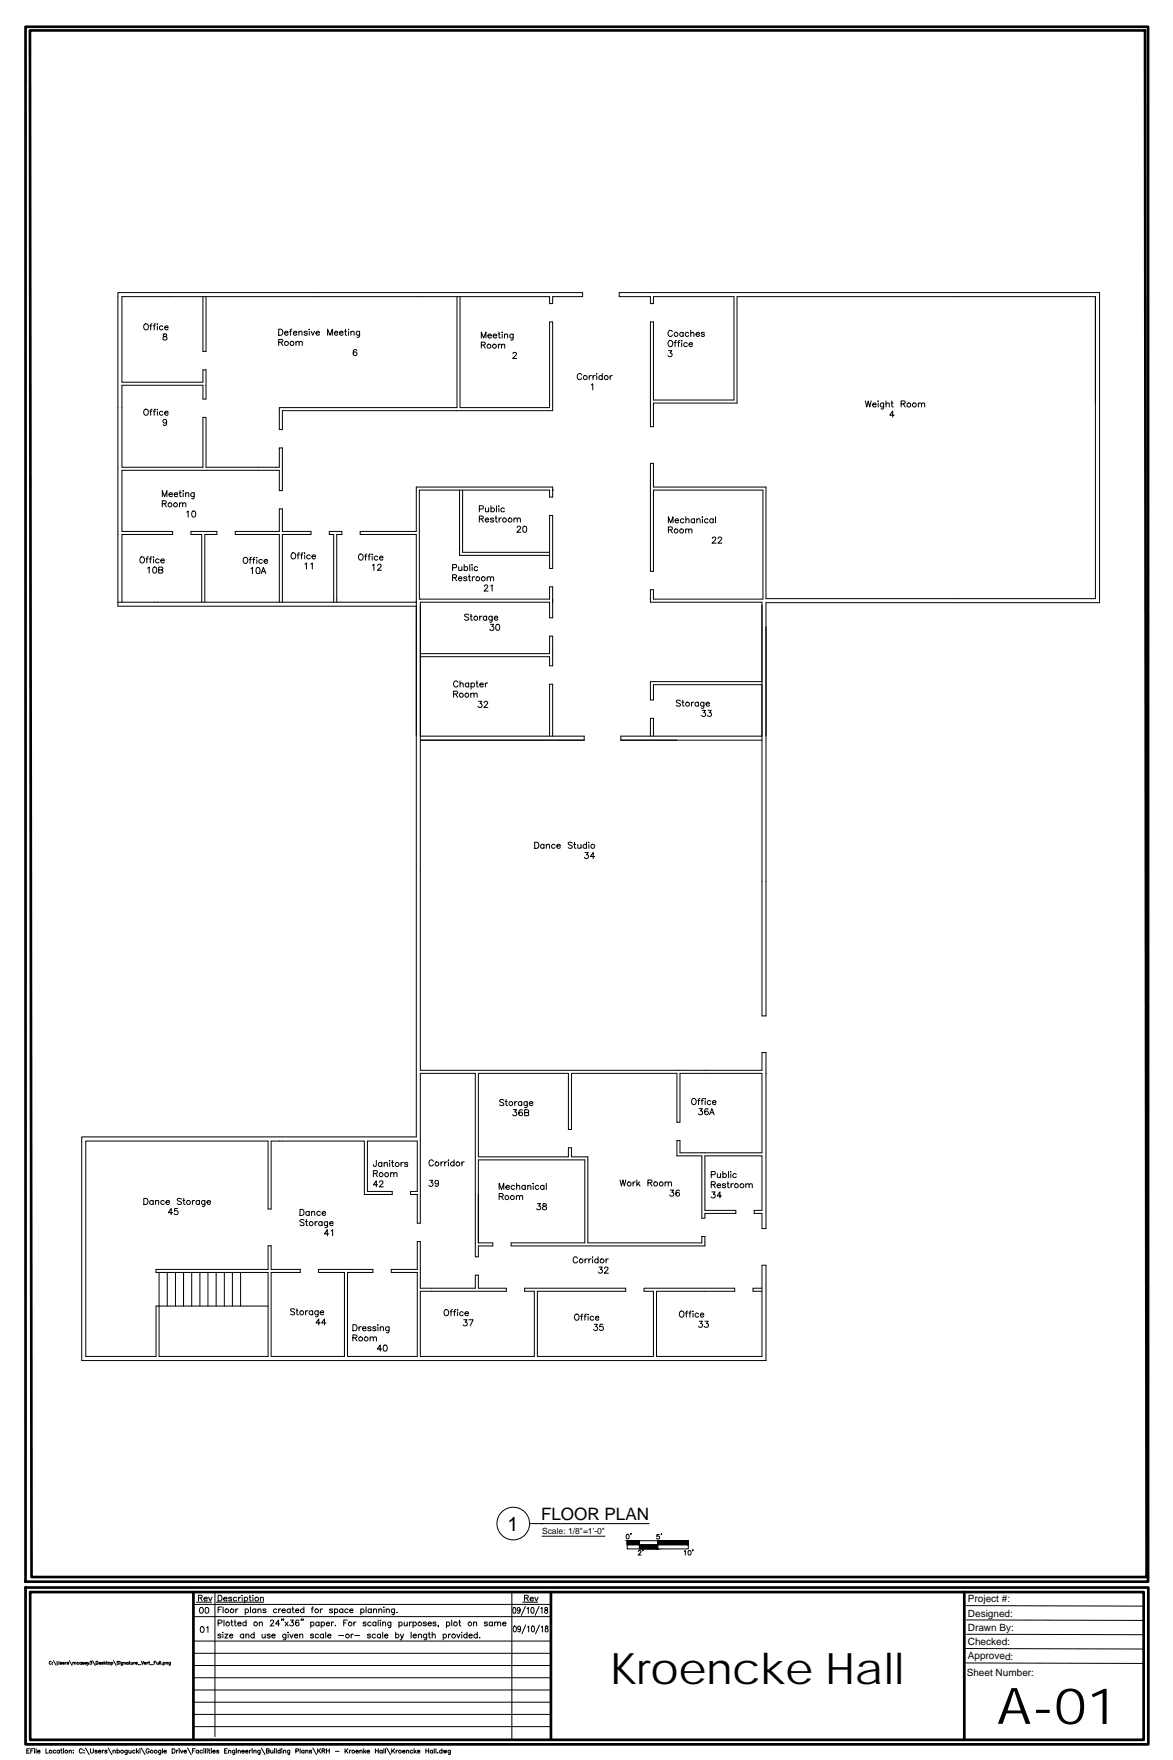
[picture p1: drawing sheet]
<svg xmlns="http://www.w3.org/2000/svg" width="610mm" height="914mm" viewBox="0 0 610 914" stroke-linecap="round" stroke-linejoin="round" font-family="sans-serif">
<defs><g id="words">
<text font-size="26.2" x="518" y="896">A-01</text>
<text font-size="22.6" x="317" y="875">Kroencke Hall</text>
<text font-size="10.4" x="264" y="795">1</text>
<text font-size="8.9" x="281" y="790">FLOOR PLAN</text>
<text font-size="6.6" x="103" y="849">01</text>
<text font-size="6.2" x="102" y="839">00</text>
<g font-size="5.7">
<text x="329" y="801" transform="rotate(-90 329 801)">0'</text>
<text x="345" y="801" transform="rotate(-90 345 801)">5'</text>
<text x="335" y="809" transform="rotate(-90 335 809)">2'</text>
</g>
<g font-size="5.2">
<text x="503" y="832">Project #:</text>
<text x="503" y="840">Designed:</text>
<text x="503" y="847">Drawn By:</text>
<text x="503" y="855">Checked:</text>
<text x="503" y="862">Approved:</text>
<text x="502" y="871">Sheet Number:</text>
</g>
<text font-size="4.4" x="282" y="797">Scale: 1/8&quot;=1'-0&quot;</text>
</g></defs>
<g fill="none" stroke="#000" stroke-width=".52">
<path d="M13 27v772M105 154v29h2v-29M237 154v58h-92v11h2v-10h140v-46h-1v45h-47v-58M322 152h249v161h-173v215h-2v-215h-58v-7h2v5h56v-56h-56v42h-2v-56h2v12h58v58h171v-157h-186v55h-43v13h-2v-55h2v41h41v-54h-41v4h-2v-4h-16zM78 169h1M79 168l-1 1v2M80 169h1M81 168l-1 1v2M82 168h.1M82 169v2M85 170a1 1 0 0 0-2 0 1 1 0 0 0 0 1 1 1 0 0 0 2 0M85 174v1a1.3 1.3 0 0 1 1 0 1.3 1.3 0 0 1 0 2h-1a1 1 0 0 1 0-2 1 1 0 0 1 1 0v-1z"/>
<path d="M86 170h1a1 1 0 0 0-1 0 1 1 0 0 0 0 1 1 1 0 0 0 1 0M145 171h1a1.7 1.7 0 0 1 1 2 1.7 1.7 0 0 1-1 1h-1zM145 178h2v-1l-2-1v4M146 178l1 2M148 173h2a1.1 1.1 0 0 0-2-1 1.1 1.1 0 0 0 0 2 1.1 1.1 0 0 0 2 0M150 172h2M152 171l-1 1v2M152 173h2a1 1 0 0 0-1-1 1.1 1.1 0 0 0-1 2 1 1 0 0 0 2 0M154 178h1v2M154 177v3M155 173l2-1v2M155 172v2"/>
<path d="M155 178h2v2M160 173l-2-1v1l2 1h-1h-1M161 171h.1M161 172v2M162 172l1 2v-2M164 173h2a1 1 0 0 0-1-1 1 1 0 0 0-1 1 1 1 0 0 0 1 1h1M170 174v-3l2 3 1-3v3M174 173h2a1.1 1.1 0 0 0-2-1 1 1 0 0 0 0 1 1 1 0 0 0 0 1h2M176 173h2a1.1 1.1 0 0 0-1-1 1.1 1.1 0 0 0 0 2 1.1 1.1 0 0 0 1 0M179 172h1M180 171v3M181 171h.1"/>
<path d="M181 172v2M182 173l2-1v2M182 172v2M187 172v3h-1M187 173a1.1 1.1 0 0 0-2-1 1 1 0 0 0 0 2 1 1 0 0 0 2 0M250 176v-4l1 4 2-4v4M250 179h2v-1h-2v3M251 179l1 2M254 174h1a1 1 0 0 0-1 0 1 1 0 0 0-1 1 1 1 0 0 0 1 1l1-1M256 174h2a1 1 0 0 0-1 0 1 1 0 0 0-1 1 1 1 0 0 0 1 1l1-1M259 174h1M259 179h2v2"/>
<path d="M259 179v2M259 172v3l1 1M261 179h1v2M261 173h.1M261 174v2M262 174h2v2M262 174v2M267 174v2l-2 1M267 174a1 1 0 0 0-2 0 1 1 0 0 0 0 1 1 1 0 0 0 2 0M349 172a1.2 1.2 0 0 0-1 0 1.2 1.2 0 0 0-1 1v1a1.2 1.2 0 0 0 1 1 1.2 1.2 0 0 0 1-1M350 178h1M352 177h-1v3"/>
<path d="M352 178h1M353 177v3M354 177h.1M354 178v2M355 173a1 1 0 0 0-1 0 1 1 0 0 0 0 1 1 1 0 0 0 1 0M355 173v2M357 178a1 1 0 0 0-1 0 1 1 0 0 0 0 2 1 1 0 0 0 1 0M358 173a1 1 0 0 0-2 0 1 1 0 0 0 0 1 1 1 0 0 0 2 0M358 179h2a1.1 1.1 0 0 0-2-1 1 1 0 0 0 0 2 1 1 0 0 0 2 0M359 173h1l1 2M359 172v3M362 174h2a1.1 1.1 0 0 0-2-1 .9 .9 0 0 0 0 1v1l2-1"/>
<path d="M366 173h-2l2 1v1l-2-1M185 182a1.4 1.4 0 0 0-2 1 1.4 1.4 0 0 0 2 1 1 1 0 0 0 0-1 1 1 0 0 0-1 1M267 184l1-1v1l-2 2h3M302 195a1.2 1.2 0 0 0-1-1 1.2 1.2 0 0 0-1 1v1a1.2 1.2 0 0 0 1 1 1.2 1.2 0 0 0 1-1M306 195v2M307 200l1-1v4M307 195l-1 1M308 195v2M309 195l-1 1M310 194h.1M310 195v2M313 196a1 1 0 0 0-1-1 1 1 0 0 0 0 2 1 1 0 0 0 1 0"/>
<path d="M313 194v3M317 195v2M318 195l-1 1M347 182h2l-1 1a1.1 1.1 0 0 1 1 2 1.1 1.1 0 0 1-2 0M78 214h1M79 213h-1v3M80 214h1M81 213h-1v3M82 213h.1M82 214v2M85 214a1 1 0 0 0-2 0 1 1 0 0 0 0 1 1 1 0 0 0 2 0M86 215h1a1 1 0 0 0-1-1 1 1 0 0 0 0 2l1-1"/>
<path d="M87 219a1.1 1.1 0 0 1-2 1 1 1 0 0 1 0-2 1 1 0 0 1 1 0v3h-1M450 208v3l1-3 1 3 1-3M454 210h1a1 1 0 0 0-1 0 1 1 0 0 0-1 1 1 1 0 0 0 2 0M456 208h.1M456 209v2M459 209v3h-1M459 210a1 1 0 0 0-1 0 1 1 0 0 0 0 1 1 1 0 0 0 1 0M460 210l2-1v2M460 208v3M463 209h1M463 208v3h1M465 216h-3l2-2v3"/>
<path d="M468 210h2v-1l-2-1v3M469 210l1 1M477 210l2-1v2M477 209v2M479 210l1-1 1 2M84 258v-3l2 3 1-3v3M88 257h2a1.1 1.1 0 0 0-2-1 1 1 0 0 0 0 2 1 1 0 0 0 1 0h1M91 257h1a1 1 0 0 0-1-1 1 1 0 0 0 0 2 1 1 0 0 0 1 0M93 256h1M94 255v2v1M95 255h.1M95 256v2"/>
<path d="M96 257l2-1v2M96 256v2M101 256v3h-1M101 256a1 1 0 0 0-2 0 1 1 0 0 0 0 2 1 1 0 0 0 2 0M239 255v34h47M240 255v32h46M287 255h.1M84 262h2v-2h-2v3M85 262l1 1M93 262l2-1v2M93 261v2M95 262l1-1 1 2"/>
<path d="M97 266l1-1v4M100 266a1.4 1.4 0 0 1 2 1 1.4 1.4 0 0 1-2 1v-1zM249 264h2v-1h-2v3M249 270l2-1v-1h-2v3M250 270l1 1M252 270h2a1 1 0 0 0-1-1 1.1 1.1 0 0 0-1 2 1 1 0 0 0 2 0M252 264v2l2-1M254 264v2M255 264a1 1 0 0 1 2 0 1 1 0 0 1 0 2 1.1 1.1 0 0 1-2-1M255 263v3M257 270l-2-1v1l2 1h-1h-1M257 269h1"/>
<path d="M258 268v3h1M258 263v3M259 263h.1M259 264v2M259 269v2M261 269l-2 1M262 264a1 1 0 0 0-1 0 1 1 0 0 0 0 2 1 1 0 0 0 1-1M267 270l2-1v2M267 269v2M269 270v-1h1v2M269 274v-1l2 1-2 3h2M272 274a1.4 1.4 0 0 1 2 1 1.4 1.4 0 0 1-2 1v-1z"/>
<path d="M286 268h1v27h-1zM347 272v-4l2 4 1-4v4M347 275h2v-1h-2v3M348 275l1 2M351 270h2a1 1 0 0 0-2 0 1 1 0 0 0 0 1 1 1 0 0 0 1 0h1M355 270a1 1 0 0 0-1 0 1 1 0 0 0 0 1 1 1 0 0 0 1 0M356 275h2v2M356 275v2M356 270h2v2M356 268v4M358 275h1l1 2M361 270a1 1 0 0 0-2 0 1 1 0 0 0 0 1 1 1 0 0 0 2 0"/>
<path d="M361 269v3M362 270h2v2M362 269v3M365 269h.1M365 270v2M368 270a1 1 0 0 0-2 0 1 1 0 0 0 0 1 1 1 0 0 0 2 0M370 280l1-1 1 1-2 2h2M371 270a1 1 0 0 0-2 0 1 1 0 0 0 0 1 1 1 0 0 0 2 0M371 269v3M372 268v4M373 280l1-1 1 1-2 2h2M76 290h1"/>
<path d="M77 295h1v3M77 289l-1 1v2M78 290h1M79 289l-1 1v2M80 289h.1M80 291v1M82 296h2l1-1h-3v3h2l1-1-1-1M83 291a1 1 0 0 0-2 0 1 1 0 0 0 0 1 1 1 0 0 0 2 0M84 291h1a1.1 1.1 0 0 0-1 0 1.1 1.1 0 0 0 0 2 1.1 1.1 0 0 0 1-1M130 291h1M130 295h1v3M131 290h-1v3"/>
<path d="M131 291h1M133 290h-1v3M133 290h.1M133 295a1.4 1.4 0 0 1 2 1 1.4 1.4 0 0 1-2 2v-1zM133 291v2M136 298l1-3 1 3M136 297h2M136 291a1 1 0 0 0-1 0 1 1 0 0 0 0 1 1 1 0 0 0 1 0M137 292h2a1 1 0 0 0-1-1 1 1 0 0 0-1 1 1 1 0 0 0 1 1l1-1M154 288h2M156 287l-1 1v2M156 288h1"/>
<path d="M157 287v1v2M158 287h.1M158 288v2M158 293l1-1v4M161 289a1 1 0 0 0-1 0 1 1 0 0 0 0 1 1 1 0 0 0 1 0M162 293v-1v4M162 289h2a1 1 0 0 0-1-1 1 1 0 0 0-1 1 1 1 0 0 0 1 1h1M189 289h2M191 288h-1v3M191 289h1M193 288h-1v3M193 288h.1"/>
<path d="M193 289v2M194 294v-1v3M196 289a1 1 0 0 0-1 0 1 1 0 0 0 0 2 1 1 0 0 0 1 0M196 294l1-1 1 1-2 2h2M197 290h2a1 1 0 0 0-1-1 1.1 1.1 0 0 0-1 2 1 1 0 0 0 2 0M235 295h2v-2h-2v3M238 294l1 2h1M240 294v2M241 295a1 1 0 0 1 2 0 1 1 0 0 1 0 1 1 1 0 0 1-2 0M241 293v3M243 300h1M244 299v2l1 1"/>
<path d="M244 293v3M245 293h.1M245 295v1M245 300v2M247 300l-2 1M248 295a1 1 0 0 0-1 0 1 1 0 0 0 0 1 1 1 0 0 0 1 0M253 300v2M61 313h155M63 313v-35h27v-2h-27v-32h82v11h2v-22h-2v10h-38v-26h-2v26h-42v-43h42v7h2v-15h-2v7h-42v-45h223v4h1v-4h16v-2h-242v163h155M105 313v-35h-6v-2h14v2h-7v35M145 313v-35h-23v-2h23v-12h2v12h15v2h-15v35M173 313v-35h-2v-2h7v2h-3v35"/>
<path d="M235 300h2v-1h-2v3M236 300l1 2M238 301h2a1 1 0 0 0-1-1 1 1 0 0 0-1 1 1.1 1.1 0 0 0 2 1v-1M243 300h-2l2 1-1 1-1-1M244 320l-1-1-2 1 3 1-1 1h-2M245 319v3h1M252 305v-1h1l-1 3h2M253 300h2v2M255 300h1l1 2M255 304h1v3M216 326v265h-174v116h356v-50h-2v48h-55v-34h41v-2h-47v2h5v34h-61v-34h46v-2h-52v2h5v34h-60v-34h45v-2h-14v-7h-2v7h-29v-24h-1v15h-14v1h14v44h-36v-44h13v-1h-28v1h13v44h-38v-44h15v-1h-15v-13h-2v13h-58v1h58v44h-56v-44M218 340h68v-9h1v15h-1v-5h-68"/>
<path d="M244 320h1M249 320v2M251 320l-2 1M253 321a1.1 1.1 0 0 0-2-1 1 1 0 0 0 0 2 1 1 0 0 0 2 0M253 320v2M255 324h2l-1 2a1.1 1.1 0 0 1 0 1 1.1 1.1 0 0 1-1 0M256 320v3h-2M256 321a1.1 1.1 0 0 0-2-1 1 1 0 0 0 0 2 1 1 0 0 0 2 0M257 321h2v-1a1.1 1.1 0 0 0-2 1 1 1 0 0 0 0 1 1 1 0 0 0 2 0M238 355a1.2 1.2 0 0 0-1-1 1.2 1.2 0 0 0-1 1v1a1.2 1.2 0 0 0 1 1 1.2 1.2 0 0 0 1-1M239 355h2v2M239 354v3"/>
<path d="M244 355a1 1 0 0 0-2 0 1 1 0 0 0 0 2 1.1 1.1 0 0 0 2-1M244 355v2M245 355a1 1 0 0 1 1 0 1 1 0 0 1 0 2 1 1 0 0 1-1-1M245 355v3M247 355h1M248 354v2l1 1M249 356h2a1 1 0 0 0-1-1 1.1 1.1 0 0 0-1 2 1 1 0 0 0 2 0v-1M252 355v2M253 355l-1 1M396 354h-58v10h2v-8h56M236 361l2-1-2-1v3M237 361l1 1"/>
<path d="M245 361l1-1v2M245 360v2M246 361l2-1v2M249 364h1l-1 2a1.1 1.1 0 0 1 1 1 1.1 1.1 0 0 1-2 0M252 365v-1l1 1-2 3h3M354 364h-1h-2l3 2-1 1-2-1M354 365h1M355 364v2l1 1M359 365v2M361 365l-2 1M363 365a1 1 0 0 0-2 0 1 1 0 0 0 0 2 1.1 1.1 0 0 0 2-1M363 365v2"/>
<path d="M365 369h2l-1 1a1.1 1.1 0 0 1 0 2 1.1 1.1 0 0 1-1 0M366 365v3h-2M366 365a1 1 0 0 0-2 0 1 1 0 0 0 0 2 1.1 1.1 0 0 0 2-1M367 366h2a1.1 1.1 0 0 0-2-1 1.1 1.1 0 0 0 0 2 1.1 1.1 0 0 0 2-1M368 369h2l-1 1a1.1 1.1 0 0 1 1 2 1.1 1.1 0 0 1-2 0M216 382v-104h-29v-2h29v-23h71v5h-1v-3h-68v56h68v-6h1v16h-1v-8h-68v243h178v-9h2v91h-2v-8h-4v-1h4v-28h-30v28h16v1h-16v3h-1v-32h-13v-8h1v6h43v-41h-43v25h-1v-25h-55v29h-2v-29h-46v43h46v-5h2v5h8v45h60v-4h1v5h-100v-1h38v-43h-55v18M218 382h86v3h-86M286 382v-27h1v27M338 382v-9h2v9M396 382h-73v3h73M278 438h1a1.7 1.7 0 0 1 1 1 1.7 1.7 0 0 1-1 2h-1zM283 439a1 1 0 0 0-2 0 1 1 0 0 0 0 1 1 1 0 0 0 2 0"/>
<path d="M283 439v2M284 439h1l1 2M284 439v2M288 439a1 1 0 0 0-1 0 1 1 0 0 0 0 1 1 1 0 0 0 1 0M289 440h2a1 1 0 0 0-1-1 1 1 0 0 0-1 1 1 1 0 0 0 1 1l1-1M297 438h-2v1l2 1v1l-2-1M298 439h1M299 438v2v1M300 439v2l2-1M302 439v2M305 439a1 1 0 0 0-2 0 1 1 0 0 0 0 1 1 1 0 0 0 2 0M305 438v3"/>
<path d="M306 438h.1M306 439v2M304 443h2l-1 1a1.1 1.1 0 0 1 1 2 1.1 1.1 0 0 1-2-1M309 445h-2l1-2v3M262 572l-1-1-1 1 2 2h-1h-1M263 572h1M263 571v3h1M267 577h1v1a1.1 1.1 0 0 1 0 1 1.1 1.1 0 0 1-2 0M268 572v2M269 572l-1 1M271 573a1 1 0 0 0-1 0 1 1 0 0 0 0 1 1 1 0 0 0 1 0M271 572v2"/>
<path d="M271 577a1.4 1.4 0 0 0-1 1 1.4 1.4 0 0 0 1 2 1 1 0 0 0 0-2 1 1 0 0 0-1 1M273 578h2v-1h-2v3h2v-1l-1-1M274 572v3h-1M274 573a1 1 0 0 0-1 0 1 1 0 0 0 0 1 1 1 0 0 0 1 0M275 573h2a1.1 1.1 0 0 0-2 0 1.1 1.1 0 0 0 0 1 1.1 1.1 0 0 0 2 0M363 572h1M363 576h2l-1 1a1.1 1.1 0 0 1 1 2 1.1 1.1 0 0 1-2 0M364 571h-1v3M364 572h1M366 571h-1v3M366 571h.1M366 572v2"/>
<path d="M368 576a1.4 1.4 0 0 0-2 2 1.4 1.4 0 0 0 2 1 1.1 1.1 0 0 0-1-2 1 1 0 0 0-1 1M369 579l1-3 1 3M369 578h2M369 572a1 1 0 0 0-1 0 1 1 0 0 0 0 2 1 1 0 0 0 1-1M370 573h2a1.1 1.1 0 0 0-2-1 1.1 1.1 0 0 0 1 2l1-1M194 610h2v-2h-2v3M195 610l1 1M196 603l-1 3h-1v-1M196 616h-2l2-3v4M197 614l1-1 1 1-2 3h2M198 604a1 1 0 0 0-1 0 1 1 0 0 0 0 2 1 1 0 0 0 1 0M198 604v2"/>
<path d="M200 605l1-1v2M200 604v2M202 603h.1M203 604v2M203 610l1-1 1 2M203 609v2M203 604h1M204 603v2l1 1M205 610l1-1v2M208 604v2M210 604l-2 1M212 604h-1h-1l2 1v1h-2"/>
<path d="M223 613h2l-1 1a1.1 1.1 0 0 1 1 2 1 1 0 0 1-2 0M225 603a1.2 1.2 0 0 0-1 0 1.2 1.2 0 0 0-1 1v1a1.2 1.2 0 0 0 1 1 1.2 1.2 0 0 0 1-1M228 614a1 1 0 0 1-1 1 1 1 0 0 1-1-1 1 1 0 0 1 2 0l-1 2h-1M229 604v2M230 604l-1 1M231 604v2M232 604l-1 1M233 603h.1M233 604v2M236 604a1 1 0 0 0-2 0 1 1 0 0 0 0 2 1.1 1.1 0 0 0 2-1M236 603v3M240 604v2"/>
<path d="M241 604l-1 1M259 618v-3l2 3 1-3v3M263 617h2a1.1 1.1 0 0 0-2-1 1.1 1.1 0 0 0 0 2 1.1 1.1 0 0 0 2 0M267 616a1 1 0 0 0-1 0 1 1 0 0 0 0 2 1 1 0 0 0 1 0M268 616h2v2M268 615v3M273 616a1 1 0 0 0-1 0 1 1 0 0 0 0 2 1 1 0 0 0 1 0M273 616v2M274 616h1h1v2M274 616v2M277 615h.1M277 616v2"/>
<path d="M280 616a1 1 0 0 0-2 0 1 1 0 0 0 0 2 1 1 0 0 0 2 0M283 616a1 1 0 0 0-2 0 1 1 0 0 0 0 2 1 1 0 0 0 2 0M283 616v2M284 615v3M322 613l1 3 1-3v3l1-3M329 614v2M330 614l-1 1M331 613v3M332 615l1 1M332 614l-1 2M337 614h2v-1h-2v3M338 614l1 2"/>
<path d="M346 615l1-1v2M346 614v2M347 615l2-1v2M348 618h2l-1 2a1.1 1.1 0 0 1 1 1 1.1 1.1 0 0 1-2 0M353 619v-1a1.4 1.4 0 0 0-2 2 1.4 1.4 0 0 0 2 1 1 1 0 0 0 0-1 1 1 0 0 0-2 0M370 610h1v-1h-1v3M370 615h1l1-1h-2v3M370 619h2l-1 1a1 1 0 0 1 0 2 1 1 0 0 1-1 0M371 615l1 2M373 616h1a1 1 0 0 0-1-1 1 1 0 0 0 0 2 1 1 0 0 0 1 0M373 610v2l1-1M374 610v2"/>
<path d="M376 610a1 1 0 0 1 1 0 1 1 0 0 1 0 2 1 1 0 0 1-1-1M376 609v3M377 615h-1v1l1 1h-1h-1M378 615h1M378 614v3h1M379 609v3M380 609h.1M380 610v2M380 615v2M381 615l-1 1M383 610a1 1 0 0 0-2 0 1 1 0 0 0 0 2 1.1 1.1 0 0 0 2-1M388 616l1-1v2"/>
<path d="M388 615v2M389 616l2-1v2M75 623h1a1.7 1.7 0 0 1 1 1 1.7 1.7 0 0 1-1 2h-1zM80 624a1 1 0 0 0-2 0 1 1 0 0 0 0 2 1.1 1.1 0 0 0 2-1M80 624v2M81 624h1v2M81 624v2M85 624a1 1 0 0 0-1 0 1 1 0 0 0 0 1 1 1 0 0 0 1 0M86 625h2a1.1 1.1 0 0 0-2-1 1.1 1.1 0 0 0 0 2 1.1 1.1 0 0 0 2-1M90 630h-3l2-2v3M92 628h-1v1a1.1 1.1 0 0 1 1 0 1.1 1.1 0 0 1 0 2 1.1 1.1 0 0 1-2-1M94 623h-2l2 2v1l-2-1"/>
<path d="M95 624h1M96 623v2v1M100 624v2M101 624l-1 1M104 624a1 1 0 0 0-2 0 1 1 0 0 0 0 1 1 1 0 0 0 2 0M104 624v2M106 624v3h-1M106 624a1 1 0 0 0-1 0 1 1 0 0 0 0 1 1 1 0 0 0 1 0M108 625h1a1 1 0 0 0-1-1 1 1 0 0 0-1 1 1 1 0 0 0 1 1l1-1M156 628h1a1.7 1.7 0 0 1 1 2 1.7 1.7 0 0 1-1 2h-1zM158 634h-1h-1v1l2 1v1l-2-1M159 635h1"/>
<path d="M159 634v2l1 1M161 630a1 1 0 0 0-2 0 1 1 0 0 0 0 1 1 1 0 0 0 2 0M161 629v3M162 630h1l1 2M162 629v3M164 635v2M165 635l-1 1M166 630a1 1 0 0 0-1 0 1 1 0 0 0 0 1 1 1 0 0 0 1 0M167 630h2a.9 .9 0 0 0-1-1 1.1 1.1 0 0 0-1 2l1 1 1-1M167 635a1 1 0 0 0-1 0 1 1 0 0 0 0 1 1 1 0 0 0 1 0M167 635v2M170 635v3h-1"/>
<path d="M170 635a1 1 0 0 0-1 0 1 1 0 0 0 0 1 1 1 0 0 0 1 0M171 636h2a1 1 0 0 0-1-1 1.1 1.1 0 0 0-1 2 1 1 0 0 0 2 0v-1M172 640l1-1v3M259 622l2-1h1l-3-1v3M260 622l2 1M268 622l2-1v2M268 621v2M270 622l2-1v2M279 625h2l-1 2a1 1 0 0 1 1 1 1 1 0 0 1-2 0M282 626a1.3 1.3 0 0 1 2 1 1.3 1.3 0 0 1 0 1h-2v-1l2-1-1-1zM375 621h-2l1-2v3M171 641h-2l1-2v3"/>
<path d="M249 646v-25v25M249 646h7v1h-7v6h-2v-95h-29v78h-1v-15h-4v-2h4v-26h-26v26h13v2h-15v-28h-48v35h-2v-35h-94v112h36v-26h58M300 654a1.1 1.1 0 0 0-1-1 1.1 1.1 0 0 0-1 1v1a1.1 1.1 0 0 0 1 1 1.1 1.1 0 0 0 1-1M304 654v2M305 654l-1 1M306 654v2M307 654l-1 1M308 653h.1M308 654v2M311 654a1 1 0 0 0-2 0 1 1 0 0 0 0 2 1 1 0 0 0 2 0M311 653v3M311 658h2l-1 2a1 1 0 0 1 1 0 1.1 1.1 0 0 1-1 2 1 1 0 0 1-1-1"/>
<path d="M314 659l1-1 1 1-2 2h2M315 654v2M316 654l-1 1M87 661v18M91 661v18M95 661v18M100 661v18M104 661v18M108 661v18M112 661v18M117 661v18M121 661v18"/>
<path d="M125 661v18M154 680v2l1 1M396 669h-5v2h5M153 680h-2v1l2 1v1h-1h-1M154 681h1M159 681v2M160 681l-1 1M162 681a1 1 0 0 0-1 0 1 1 0 0 0 0 2 1 1 0 0 0 1 0M162 681v2M165 681v3h-1M165 681a1 1 0 0 0-1 0 1 1 0 0 0 0 2 1 1 0 0 0 1 0M166 682h2v-1a1 1 0 0 0-1 0 1 1 0 0 0 0 2 1 1 0 0 0 1 0"/>
<path d="M166 687h-2l2-2v3M169 687h-2l2-2v3M183 688h1a1.7 1.7 0 0 1 2 2 1.7 1.7 0 0 1-2 1h-1zM183 695h2l1-1h-3v3M184 695l2 2M187 689v2M188 689l-1 1M188 690h2a1.1 1.1 0 0 0-1 0 1.1 1.1 0 0 0 0 1 1.1 1.1 0 0 0 1 0M192 695h2v2M192 695v2M193 690l-1-1-1 1h2v1h-2M194 695h2v2"/>
<path d="M195 690v-1l-1 1h1v1h-1M196 688h.1M196 689v2M198 690l1-1v2M198 689v2M200 699a1.5 1.5 0 0 1 1 1 1.5 1.5 0 0 1-1 2l-1-1zM202 689v3h-1M202 690a1 1 0 0 0-1 0 1 1 0 0 0 0 1 1 1 0 0 0 1 0M234 681h1M235 680l-1 1v3M236 681h1M237 680l-1 1v3"/>
<path d="M238 681h.1M238 682v2M241 682a1 1 0 0 0-2 0 1 1 0 0 0 0 1 1 1 0 0 0 2 0M241 686h2l-1 1a1.1 1.1 0 0 1 1 2 1.1 1.1 0 0 1-2-1M242 682h1a1.1 1.1 0 0 0-1 0 1.1 1.1 0 0 0 0 2 1.1 1.1 0 0 0 1-1M244 686h2l-2 3M302 684h1M303 683h-1v3M304 684h1M305 683h-1v3M305 683h.1M306 684v2"/>
<path d="M308 684a1 1 0 0 0-1 0 1 1 0 0 0 0 2 1 1 0 0 0 1-1M309 688h1v1a1 1 0 0 1 0 2 1 1 0 0 1-2 0M309 685h2a1 1 0 0 0-1-1 1.1 1.1 0 0 0-1 2 1 1 0 0 0 2 0v-1M313 688h-1v1a1.1 1.1 0 0 1 1 0 1.1 1.1 0 0 1 0 2 1.1 1.1 0 0 1-1 0M356 682h1M357 681v1v2M358 682h1M359 681v1v2M360 681h.1M360 682v2M363 683a1 1 0 0 0-1 0 1 1 0 0 0 0 1 1 1 0 0 0 1 0M363 686h2l-1 2a1.1 1.1 0 0 1 1 1 1.1 1.1 0 0 1-2 0"/>
<path d="M364 683h2a1.1 1.1 0 0 0-2-1 1 1 0 0 0 0 2h1h1M366 686h2l-1 2a1.1 1.1 0 0 1 1 1 1.1 1.1 0 0 1-2 0M198 701h-2l2-2v3M275 792h62M282 798h32M326 800v3h6v-3h-6h32v5h-32zM332 803h10v2h-10zM342 800h16v3h-16zM356 806v2M360 805v1M101 827h185M101 834h185"/>
<path d="M101 840h185M103 830h2v-1h-2v3M104 830l1 2M106 831h2a1.1 1.1 0 0 0-2-1 1 1 0 0 0 0 2 1 1 0 0 0 1 0l1-1M108 830l1 2 1-2M112 827v75M112 832h25M113 829h1a1.6 1.6 0 0 1 1 1 1.6 1.6 0 0 1-1 2h-1zM113 836h1M115 835h-2v3M116 835v3M116 831h2a1.1 1.1 0 0 0-2-1 1 1 0 0 0 0 2 1.1 1.1 0 0 0 2-1"/>
<path d="M120 830h-1l1 1v1l-1-1M123 836v2M123 830a1 1 0 0 0-1 0 1 1 0 0 0 0 1 1 1 0 0 0 1 0M124 836l-1 1M124 830v2M125 830l-1 1M126 829h.1M126 830v2M127 830a1 1 0 0 1 1 0 1 1 0 0 1 0 1 1 1 0 0 1-1 0M127 830v3M127 836a1 1 0 0 1 2 0 1 1 0 0 1 0 2 1 1 0 0 1-2 0M127 836v3"/>
<path d="M129 830h1M130 829v2l1 1M130 835v3M131 829h.1M131 830v2M133 836a1 1 0 0 0-2 0 1 1 0 0 0 0 2 1 1 0 0 0 2 0M133 836v2M134 836h2v2M134 836v2M135 830h2v2M135 830v2M138 836h-1v1l1 1h-1"/>
<path d="M144 836a1 1 0 0 0-2 0 1 1 0 0 0 0 2 1 1 0 0 0 2 0M145 836v2M146 836l-1 1M147 837h1a1 1 0 0 0-1-1 1 1 0 0 0 0 2 1 1 0 0 0 1 0M151 836a1 1 0 0 0-2 0 1 1 0 0 0 0 2 1 1 0 0 0 2 0M151 836v2M152 836h1M152 835v2l1 1M154 837h1a1 1 0 0 0-1-1 1 1 0 0 0 0 2 1 1 0 0 0 1 0M158 836a1 1 0 0 0-2 0 1 1 0 0 0 0 2 1 1 0 0 0 2 0M158 835v3M162 836h1"/>
<path d="M163 835h-1v3M166 836v2M168 836l-2 1M173 836h-2l2 1v1h-2M174 836a1 1 0 0 1 1 0 1 1 0 0 1 0 2 1 1 0 0 1-1 0M174 836v3M178 836a1 1 0 0 0-1 0 1 1 0 0 0 0 2 1 1 0 0 0 1 0M178 836v2M181 836a1 1 0 0 0-2 0 1 1 0 0 0 0 2 1 1 0 0 0 2 0M182 837h1a1 1 0 0 0-1-1 1 1 0 0 0 0 2 1 1 0 0 0 1 0M188 836a1 1 0 0 1 1 0 1 1 0 0 1 0 2 1 1 0 0 1-1 0M188 836v3"/>
<path d="M190 835v3M193 836a1 1 0 0 0-1 0 1 1 0 0 0 0 2 1 1 0 0 0 1 0M193 836v2M194 836h2v2M194 836v2M197 836h1v2M197 836v2M199 835h.1M200 836v2M201 836h1v2M201 836v2M205 836v3h-1"/>
<path d="M205 836a1 1 0 0 0-1 0 1 1 0 0 0 0 2 1 1 0 0 0 1 0M206 838h.1M266 827v76M267 835a1.4 1.4 0 0 1 1 2 1.4 1.4 0 0 1-1 1zM270 836v1a.8 .8 0 0 1-1 0 1 1 0 0 1 0-2 .8 .8 0 0 1 1 1v2h-1M272 832h7M273 830h1v-1h-1v3M273 835l-2 4M274 830l1 2M274 836l1-1v3M275 831h2a1 1 0 0 0-1-1 1 1 0 0 0-1 1 1 1 0 0 0 1 1l1-1M276 835a1.4 1.4 0 0 1 2 2 1.4 1.4 0 0 1-2 1z"/>
<path d="M278 830l1 2 1-2M280 835l-2 4M281 836l1-1v3M283 835v1a1.1 1.1 0 0 1 2 1 1 1 0 0 1-1 1 1 1 0 0 1-1-1 1 1 0 0 1 1-1v-1zM502 834h93M101 853h185M101 859h185M113 843h2v-1h-2v3M115 849h-2v1l2 1h-1h-1M116 848h.1M116 849v2M116 842v3"/>
<path d="M117 849h1l-1 2h1M119 850h2a1.1 1.1 0 0 0-2-1 1.1 1.1 0 0 0 1 2h1M120 843h1M120 842v2l1 1M122 843h1M122 842v2l1 1M124 844h1a1 1 0 0 0-1-1 1 1 0 0 0-1 1 1 1 0 0 0 1 1l1-1M127 849a1 1 0 0 0-2 0 1 1 0 0 0 0 2 1 1 0 0 0 2 0M127 849v2M128 850l1-1v2M128 849v2M128 843a1 1 0 0 0-2 0 1 1 0 0 0 0 1 1 1 0 0 0 2 0"/>
<path d="M128 842v3M132 849a1 1 0 0 0-1 0 1 1 0 0 0 0 2 1 1 0 0 0 1 0M132 848v3M135 843h1v2M135 843v2M136 849v2l2-1M138 849v2M140 849h-1v1l1 1h-1M141 842h1v1l-2 2h2M141 850h2a1 1 0 0 0-1-1 1 1 0 0 0-1 1 1 1 0 0 0 1 1h1M145 844h-2l2-2v3M147 841l-1 1"/>
<path d="M147 841v1M148 843l2 2M149 849l-1 3h-1M149 849a1 1 0 0 0-2 0 1 1 0 0 0 0 2 1 1 0 0 0 2 0M150 848h.1M150 843l-2 2M150 849v2M151 849v2l1-2M151 842h1v1a1 1 0 0 1 0 1 1 1 0 0 1-1 0M153 850h2a1 1 0 0 0-1-1 1 1 0 0 0-1 1 1 1 0 0 0 1 1h1M155 842a1.4 1.4 0 0 0-1 1 1.4 1.4 0 0 0 1 2 1 1 0 0 0 0-2 .9 .9 0 0 0-1 1M156 850l1-1v2"/>
<path d="M156 849v2M157 841l-1 1M158 841l-1 1M161 843a1 1 0 0 1 2 0 1 1 0 0 1 0 1 1 1 0 0 1-2 0M161 843v3M163 849h-2v1l2 1h-1h-1M166 849a1 1 0 0 0-2 0 1 1 0 0 0 0 2 1 1 0 0 0 2 0M166 843a1 1 0 0 0-2 0 1 1 0 0 0 0 1 1 1 0 0 0 2 0M166 843v2M167 843a1 1 0 0 1 1 0 1 1 0 0 1 0 1 1 1 0 0 1-1 0M167 843v3M168 849a1 1 0 0 0-1 0 1 1 0 0 0 0 2 1 1 0 0 0 1 0"/>
<path d="M168 849v2M169 848v3M170 844h1a1 1 0 0 0-1-1 1 1 0 0 0-1 1 1 1 0 0 0 1 1l1-1M170 850h2a1 1 0 0 0-1-1 1 1 0 0 0-1 1 1 1 0 0 0 1 1h1M172 843v2M173 843l-1 1M174 844h.1M176 850h3M179 843h1M180 842h-1v3M182 849v2M184 849l-2 1"/>
<path d="M184 843v2M184 850h3M185 843l-1 1M190 843h-1l1 1v1l-1-1M193 849h-2l2 2h-1h-1M193 843a1 1 0 0 0-2 0 1 1 0 0 0 0 1 1 1 0 0 0 2 0M195 849a1 1 0 0 0-1 0 1 1 0 0 0 0 2 1 1 0 0 0 1 0M195 843a1 1 0 0 0-1 0 1 1 0 0 0 0 1 1 1 0 0 0 1 0M195 843v2M197 842v3M198 842h.1M198 843v2"/>
<path d="M198 849a1 1 0 0 0-2 0 1 1 0 0 0 0 2 1 1 0 0 0 2 0M198 849v2M199 843h1v2M199 843v2M199 848v3M200 850h2a1 1 0 0 0-1-1 1 1 0 0 0-1 1 1 1 0 0 0 1 1h1M203 843v2l-1 1M203 843a1 1 0 0 0-1 0 1 1 0 0 0 0 1 1 1 0 0 0 1 0M206 849a1 1 0 0 1 1 0 1 1 0 0 1 0 2 1 1 0 0 1-1 0M206 848v3M207 843a1 1 0 0 1 2 0 1 1 0 0 1 0 1 1 1 0 0 1-2 0M207 843v3"/>
<path d="M208 849l1 2 1-2M209 851l-1 1M210 843v2l2-1M212 843v2M213 843v2M214 848v3M214 843l-1 1M215 843a1 1 0 0 1 1 0 1 1 0 0 1 0 1 1 1 0 0 1-1 0M215 843v3M215 850h1a1 1 0 0 0-1-1 1 1 0 0 0-1 1 1 1 0 0 0 1 1h1M217 850l2-1v2M217 849v2"/>
<path d="M222 843h-2l2 1-1 1-1-1M222 849v3h-2M222 849a1 1 0 0 0-2 0 1 1 0 0 0 0 2 1 1 0 0 0 2 0M222 844h2a1 1 0 0 0-1-1 1 1 0 0 0-1 1 1 1 0 0 0 1 1l1-1M223 849h1M223 848v2l1 1M225 850l1-1v2M225 848v3M227 843h-2l2 1-1 1-1-1M228 845h.1M230 849a1 1 0 0 1 2 0 1 1 0 0 1 0 2 1 1 0 0 1-2 0M230 849v3"/>
<path d="M232 843a1 1 0 0 1 1 0 1 1 0 0 1 0 1 1 1 0 0 1-1 0M232 843v3M233 849v2M234 849l-1 1M235 842v3M237 849l1 2 1-2M238 843h1M239 842v2l1 1M240 848h.1M240 849v2M243 849a1 1 0 0 0-2 0 1 1 0 0 0 0 2 1 1 0 0 0 2 0M243 848v3"/>
<path d="M244 850h1a1 1 0 0 0-1-1 1 1 0 0 0-1 1 1 1 0 0 0 1 1h1M246 843h2v2M246 843v2M248 849a1 1 0 0 0-1 0 1 1 0 0 0 0 2 1 1 0 0 0 1 0M248 848v3M249 851h.1M253 843h-1l1 1v1l-1-1M256 843a1 1 0 0 0-2 0 1 1 0 0 0 0 1 1 1 0 0 0 2 0M256 843v2M257 843h2v2M257 843v2M259 843h1v2"/>
<path d="M261 844h2a1 1 0 0 0-1-1 1 1 0 0 0-1 1 1 1 0 0 0 1 1l1-1M267 845a1.4 1.4 0 0 1 1 1 1.4 1.4 0 0 1-1 2zM271 846l-1 1a.8 .8 0 0 1-1-1 .8 .8 0 0 1 0-1 .8 .8 0 0 1 1 0v3l-1-1M273 844l-2 5M274 845h1v3M276 845a1.4 1.4 0 0 1 2 1 1.4 1.4 0 0 1-2 2zM280 844l-2 5M281 845h1v3M284 845v1a1 1 0 0 1 1 1 1 1 0 0 1-1 1 1.1 1.1 0 0 1-1-2 1.1 1.1 0 0 1 2 0v-1zM501 856l94 1M502 849h93M502 842h93"/>
<path d="M27 863a.7 .7 0 0 0-1 0 .7 .7 0 0 0 0 1 .7 .7 0 0 0 1 0M27 864h.1M27 865h.1M28 863l1 2M30 863v2l1-1v-1M32 864h-1h1h-1M33 864h.1M34 864v1M35 864h-1M36 864h-1h1h-1M36 863l1 2M38 864h1v1"/>
<path d="M38 864v1M39 864v1M41 864h-1h1M42 864h-1h1M42 864v1M44 864h-1h1h-1M44 864h1h-1h1M45 864l1 1v-1M46 865h-1M47 863h1l-1 1h1h-1M48 863l1 2M50 863h1v2h-1z"/>
<path d="M51 864h1h-1h1M54 864h-1h1h-1M54 863v2M54 864l1 1M55 864h-1M55 864h1M55 863l1 2M58 864h1h-1M58 864v1M59 863l1 2M62 863h-1l1 1h-1M62 863h.1"/>
<path d="M62 864v1M64 864v1h-1M64 864h-1h1M64 864h1v1M64 864v1M67 864h-1h1M67 864v1M67 864h1M67 863l1 2M68 864v1l1-1M69 864v1M70 864v1"/>
<path d="M70 864h.1M70 864h1h-1h1M72 865h1M73 863l1 2 1-2M75 864h1h-1h1M76 864v1M77 864h-1M77 864h1M77 863l1 2M78 865h2M80 864h1M81 863h-1v2"/>
<path d="M81 864l1 1v-1M82 864v1M83 863v2M84 863v2M84 865h.1M85 864h1h-1M85 864v1M86 864h1v1M86 864v1M89 864l-1 1M89 864h-1h1M101 865h185"/>
<path d="M101 872h185M101 878h185M502 864h92M101 884h185M101 891h185M101 897h185M14 910h1M15 909h-1v2h1M16 910h1M17 909h-1v2M18 909h.1M18 909v2"/>
<path d="M19 909v2M20 910h1a.8 .8 0 0 0-1 0 .8 .8 0 0 0 0 1 .8 .8 0 0 0 1 0M24 909v2h1M29 910a.7 .7 0 0 0-1 0 .7 .7 0 0 0 0 1 .7 .7 0 0 0 1 0M31 910a.7 .7 0 0 0-1 0 .7 .7 0 0 0 0 1 .7 .7 0 0 0 1 0M31 909v2M31 909h1M32 909v1v1M33 909h.1M33 909v2M36 910l1-1v2M36 909v2"/>
<path d="M38 909h.1M38 911h.1M43 909a.9 .9 0 0 0-1 0 .9 .9 0 0 0-1 1 .8 .8 0 0 0 1 1 .8 .8 0 0 0 1-1M44 909h.1M44 911h.1M44 908l2 4M47 909v1l1 1 1-2M50 910l-1-1 1 2h-1M51 910h1a.7 .7 0 0 0-1 0 .7 .7 0 0 0 0 1 .7 .7 0 0 0 1 0M53 909v2M54 909l-1 1M56 910h-2l2 1h-2"/>
<path d="M56 908l2 4M59 910l1-1v2M59 909v2M61 910a.7 .7 0 0 1 1 0 .7 .7 0 0 1 0 1 .7 .7 0 0 1-1 0M61 909v2M66 909v2h-1M66 910a.7 .7 0 0 0-1 0 .7 .7 0 0 0 0 1 .7 .7 0 0 0 1 0M67 909v2l1-1M68 909v2M70 910a.7 .7 0 0 0-1 0 .7 .7 0 0 0 0 1 .7 .7 0 0 0 1 0M71 909v2M71 910l1 1"/>
<path d="M72 909l-1 1M73 909h.1M73 909v2M73 908l2 4M78 909a1 1 0 0 0-2 0 .9 .9 0 0 0 0 1 .8 .8 0 0 0 1 1 .8 .8 0 0 0 1-1h-1M84 909l-1 2M84 910a1 1 0 0 0-2 0 .7 .7 0 0 0 0 1 1 1 0 0 0 2 0M84 909v2M85 910h1a.8 .8 0 0 0-1 0 .8 .8 0 0 0 0 1 .8 .8 0 0 0 1 0M89 909h1a1.2 1.2 0 0 1 1 1 1.2 1.2 0 0 1-1 1h-1zM92 909v2M93 909l-1 1"/>
<path d="M93 909h.1M93 909v2M94 909v2l1-2M96 910h1a.7 .7 0 0 0-1-1 1 1 0 0 0 0 2h1M97 908l2 4M100 910h1M101 909h-1v2M103 910a.7 .7 0 0 0-1 0 .7 .7 0 0 0 0 1 .7 .7 0 0 0 1 0M103 909v2M105 910a.7 .7 0 0 0-1 0 .7 .7 0 0 0 0 1 .7 .7 0 0 0 1 0M106 909h.1M106 909v2"/>
<path d="M107 909v2M108 909h.1M108 909v2M108 909h1M109 909v1v1M110 909h.1M110 909v2M111 910h1a.8 .8 0 0 0-1 0 .8 .8 0 0 0 0 1 .8 .8 0 0 0 1 0M114 910l-1-1 1 2h-1M117 910h1M118 909h-1v2h1M119 910l1-1v2"/>
<path d="M119 909v2M122 909v2h-1M122 910a.7 .7 0 0 0-1 0 .7 .7 0 0 0 0 1 .7 .7 0 0 0 1 0M123 909h.1M123 909v2M124 910l1-1v2M124 909v2M126 910h1a.8 .8 0 0 0-1 0 .8 .8 0 0 0 0 1 .8 .8 0 0 0 1 0M128 910h1a.7 .7 0 0 0-1-1 1 1 0 0 0 0 2h1M130 909v2M131 909l-1 1M131 909h.1"/>
<path d="M131 909v2M132 910l1-1v2M132 909v2M135 909v2h-1M135 910a.7 .7 0 0 0-1 0 .7 .7 0 0 0 0 1 .7 .7 0 0 0 1 0M136 908l2 4M138 910h2v-1h-2v2h2l-1-1M141 909v2l1-1M142 909v2M143 909h.1M143 909v2M144 909v2"/>
<path d="M146 910a.7 .7 0 0 0-1 0 .7 .7 0 0 0 0 1 .7 .7 0 0 0 1 0M146 909v2M146 909h.1M147 910l1-1 1 2M147 909v2M151 909l-1 2M151 910a.7 .7 0 0 0-1 0 .7 .7 0 0 0 0 1 .7 .7 0 0 0 1 0M154 910h1v-1h-1v2M156 909v2M158 910a.7 .7 0 0 0-1 0 .7 .7 0 0 0 0 1 .7 .7 0 0 0 1 0M158 909v2M159 910l1-1v2"/>
<path d="M159 909v2M162 910l-1-1 1 2h-1M163 908l1 4M165 909v2M166 910l1 1M167 909l-2 1M167 910h2v-1h-2v2M168 910l1 1M170 910h1M170 909v2M171 909v2M174 910h2"/>
<path d="M179 909v2M180 910l1 1M181 909l-2 1M182 909v2M182 909v1M185 910h1a.8 .8 0 0 0-1 0 .8 .8 0 0 0 0 1 .8 .8 0 0 0 1 0M187 910l1-1v2M187 909v2M189 909v2M189 910l1 1M190 909l-1 1M191 910h1a.8 .8 0 0 0-1 0 .8 .8 0 0 0 0 1 .8 .8 0 0 0 1 0"/>
<path d="M195 910h2M195 909v2M197 909v2M199 910a.7 .7 0 0 0-1 0 .7 .7 0 0 0 0 1 .7 .7 0 0 0 1 0M199 909v2M200 909v2M201 908l2 4M204 909v2M204 910l1 1M205 909l-1 1M206 909v2M207 909l-1 1"/>
<path d="M209 910h2a1 1 0 0 0-2 0 .8 .8 0 0 0 0 1 1 1 0 0 0 2 0M211 910l1-1v2M211 909v2M215 910a1 1 0 0 0-2 0 .7 .7 0 0 0 0 1 1 1 0 0 0 2 0M215 909v2M216 910v1M216 909l-1 1M217 910h1a.8 .8 0 0 0-1 0 .8 .8 0 0 0 0 1 .8 .8 0 0 0 1 0M221 910h2M221 909v2M223 909v2M225 910a.7 .7 0 0 0-1 0 .7 .7 0 0 0 0 1 .7 .7 0 0 0 1 0"/>
<path d="M225 909v2M226 909v2M227 909v2M228 911h.1M230 910a.7 .7 0 0 0-1 0 .7 .7 0 0 0 0 1 .7 .7 0 0 0 1 0M230 909v2M230 909l1 2v-2l1 2v-2M234 909v2h-1M234 910a.7 .7 0 0 0-1 0 .7 .7 0 0 0 0 1 .7 .7 0 0 0 1 0"/>
<circle cx="76" cy="170" r="1.4"/>
<circle cx="149" cy="178" r="1.1"/>
<circle cx="152" cy="178" r="1"/>
<circle cx="254" cy="180" r="1"/>
<circle cx="257" cy="180" r="1"/>
<circle cx="348" cy="178" r="1.4"/>
<circle cx="351" cy="174" r="1"/>
<circle cx="304" cy="196" r="1"/>
<circle cx="315" cy="196" r="1"/>
<circle cx="76" cy="214" r="1.4"/>
<circle cx="472" cy="210" r="1"/>
<circle cx="475" cy="210" r="1.1"/>
<circle cx="88" cy="262" r="1"/>
<circle cx="91" cy="262" r="1"/>
<circle cx="262" cy="270" r="1.1"/>
<circle cx="265" cy="270" r="1.1"/>
<circle cx="351" cy="276" r="1"/>
<circle cx="354" cy="276" r="1.1"/>
<circle cx="74" cy="291" r="1.4"/>
<circle cx="80" cy="296" r="1.5"/>
<circle cx="128" cy="291" r="1.4"/>
<circle cx="152" cy="289" r="1.5"/>
<circle cx="188" cy="289" r="1.5"/>
<circle cx="248" cy="301" r="1"/>
<circle cx="251" cy="301" r="1"/>
<circle cx="247" cy="321" r="1.1"/>
<circle cx="259" cy="326" r="1.4"/>
<circle cx="240" cy="361" r="1.1"/>
<circle cx="243" cy="361" r="1.1"/>
<circle cx="357" cy="366" r="1"/>
<circle cx="308" cy="440" r="1"/>
<circle cx="265" cy="573" r="1"/>
<circle cx="361" cy="572" r="1.4"/>
<circle cx="198" cy="610" r="1.1"/>
<circle cx="201" cy="610" r="1.1"/>
<circle cx="206" cy="605" r="1"/>
<circle cx="227" cy="605" r="1.1"/>
<circle cx="238" cy="605" r="1.1"/>
<circle cx="327" cy="615" r="1"/>
<circle cx="341" cy="615" r="1"/>
<circle cx="344" cy="615" r="1"/>
<circle cx="383" cy="616" r="1"/>
<circle cx="386" cy="616" r="1"/>
<circle cx="98" cy="625" r="1"/>
<circle cx="162" cy="636" r="1"/>
<circle cx="263" cy="622" r="1"/>
<circle cx="266" cy="622" r="1.1"/>
<circle cx="302" cy="655" r="1"/>
<circle cx="313" cy="655" r="1.1"/>
<circle cx="157" cy="682" r="1.1"/>
<circle cx="187" cy="696" r="1.1"/>
<circle cx="190" cy="696" r="1.1"/>
<circle cx="232" cy="682" r="1.4"/>
<circle cx="300" cy="684" r="1.4"/>
<circle cx="354" cy="683" r="1.5"/>
<circle cx="267" cy="792" r="8"/>
<circle cx="358" cy="807" r="1.1"/>
<circle cx="118" cy="837" r="1"/>
<circle cx="121" cy="837" r="1"/>
<circle cx="133" cy="831" r="1"/>
<circle cx="165" cy="837" r="1"/>
<circle cx="118" cy="844" r="1"/>
<circle cx="133" cy="844" r="1"/>
<circle cx="181" cy="850" r="1"/>
<circle cx="182" cy="844" r="1"/>
<circle cx="218" cy="844" r="1"/>
<circle cx="236" cy="850" r="1"/>
<circle cx="237" cy="844" r="1"/>
<circle cx="244" cy="844" r="1"/>
<circle cx="57" cy="864" r=".5"/>
<circle cx="26" cy="910" r=".8"/>
<circle cx="34" cy="910" r=".8"/>
<circle cx="63" cy="910" r=".8"/>
<circle cx="79" cy="910" r=".7"/>
<circle cx="81" cy="910" r=".8"/>
<circle cx="184" cy="910" r=".8"/>
<circle cx="208" cy="910" r=".8"/>
</g>
<path d="M13 14h584v808h-584zM16 16h579l1 803h-580zM13 825h584v81h-584zM16 827h578v77h-578zM101 827v77M286 827v77M501 827v77" fill="none" stroke="#000" stroke-width="1.4"/>
<g fill="#000" stroke="#000" stroke-width=".52">
<path d="M326 800l6 3v-3zM326 800l6 3h-6z"/>
<path d="M332 803l10 2v-2zM332 803l10 2h-10z"/>
<path d="M342 800l16 3v-3zM342 800l16 3h-16z"/>
</g>
<use href="#words"/>
</svg>
